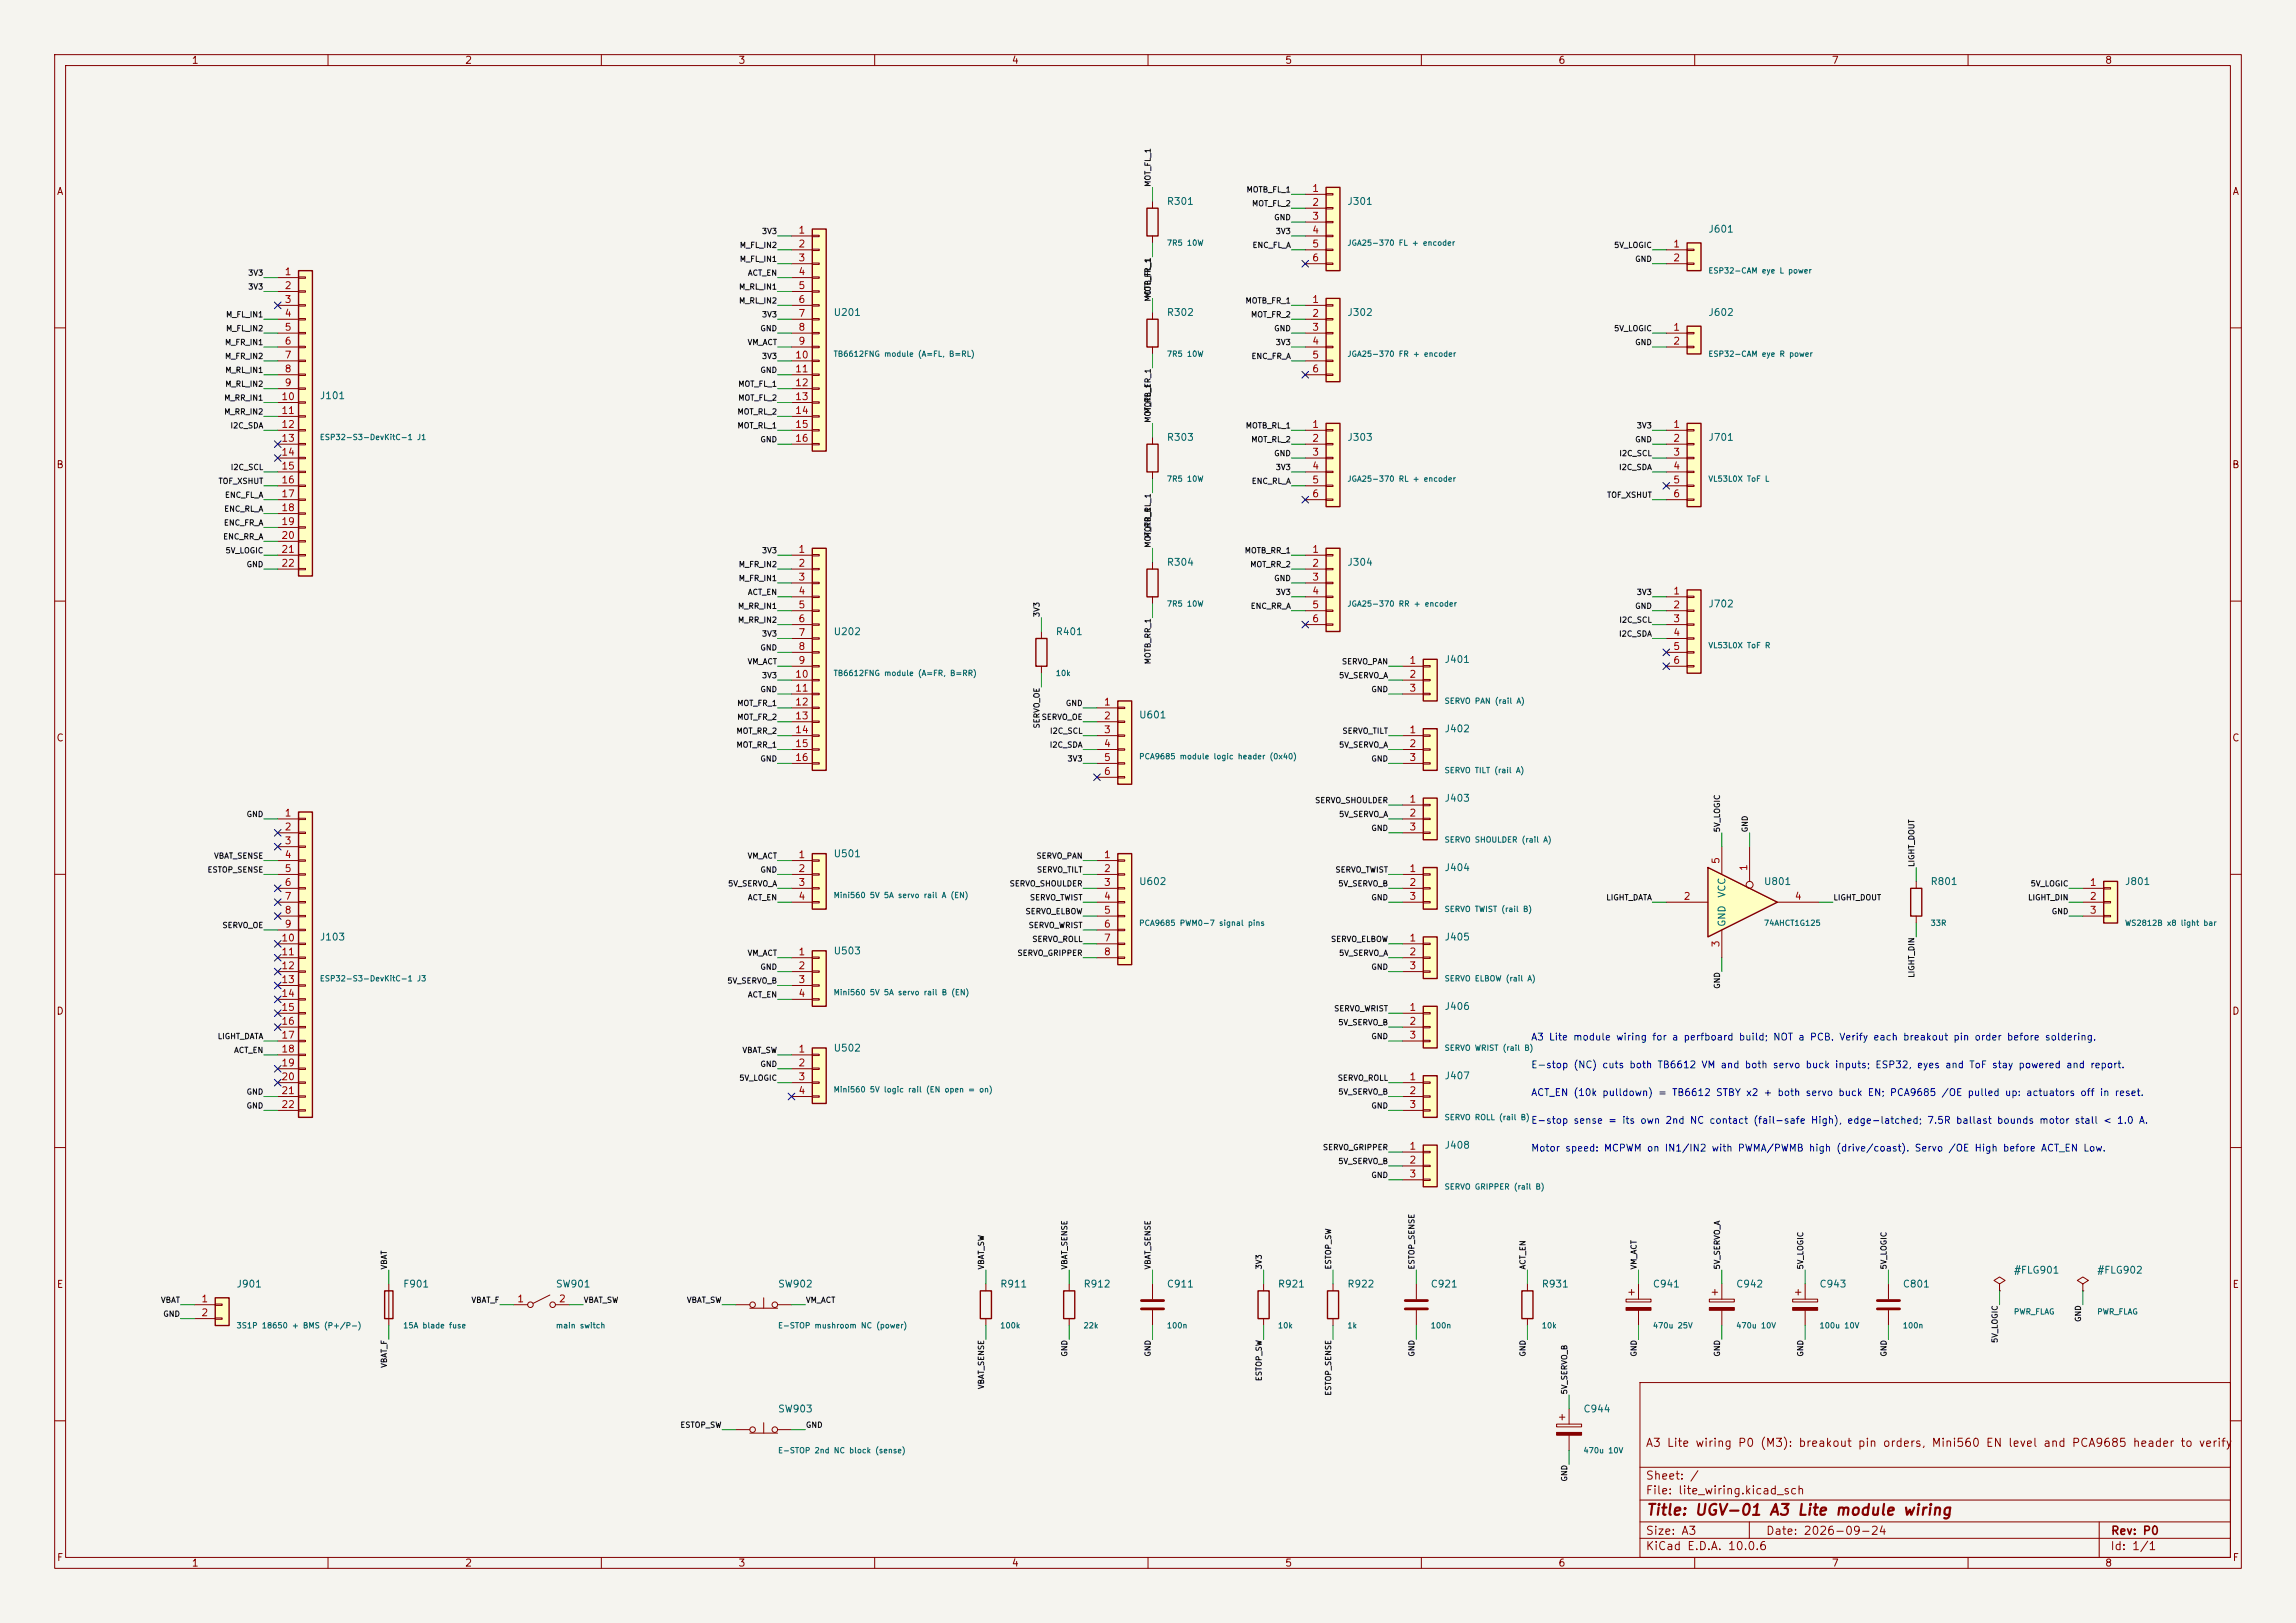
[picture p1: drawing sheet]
<svg xmlns="http://www.w3.org/2000/svg" width="420mm" height="297mm" viewBox="0 0 420 297" stroke-linecap="round" stroke-linejoin="round" font-family="sans-serif">
<defs><g id="words">
<text font-size="2" fill="#840000" x="301" y="277.8">Title: UGV-01 A3 Lite module wiring</text>
<g font-size="1.5" fill="#840000">
<text x="300.9" y="265.1">A3 Lite wiring P0 (M3): breakout pin orders, Mini560 EN level and PCA9685 header to verify</text>
<text x="300.9" y="273.8">File: lite_wiring.kicad_sch</text>
<text x="300.9" y="271.1">Sheet: /</text>
<text x="300.9" y="281.2">Size: A3</text>
<text x="322.9" y="281.2">Date: 2026-09-24</text>
<text x="386" y="281.2">Rev: P0</text>
<text x="300.9" y="284">KiCad E.D.A. 10.0.6</text>
<text x="385.9" y="284">Id: 1/1</text>
</g>
<g font-size="1.3" fill="#840000">
<text x="35" y="12">1</text>
<text x="85" y="12">2</text>
<text x="135" y="12">3</text>
<text x="185" y="12">4</text>
<text x="235" y="12">5</text>
<text x="285" y="12">6</text>
<text x="335" y="12">7</text>
<text x="385" y="12">8</text>
<text x="10.3" y="36">A</text>
<text x="408.3" y="36">A</text>
<text x="10.2" y="86">B</text>
<text x="408.2" y="86">B</text>
<text x="10.2" y="136">C</text>
<text x="408.2" y="136">C</text>
<text x="10.2" y="186">D</text>
<text x="408.2" y="186">D</text>
<text x="10.3" y="236">E</text>
<text x="408.3" y="236">E</text>
<text x="10.3" y="286">F</text>
<text x="35" y="287">1</text>
<text x="85" y="287">2</text>
<text x="135" y="287">3</text>
<text x="185" y="287">4</text>
<text x="235" y="287">5</text>
<text x="285" y="287">6</text>
<text x="335" y="287">7</text>
<text x="385" y="287">8</text>
<text x="408.3" y="286">F</text>
</g>
<g font-size="1.3" fill="#a90000">
<text x="239.9" y="35.4">1</text>
<text x="239.9" y="38">2</text>
<text x="239.9" y="40.5">3</text>
<text x="146" y="43">1</text>
<text x="146" y="45.6">2</text>
<text x="239.9" y="43">4</text>
<text x="239.9" y="45.6">5</text>
<text x="306" y="45.6">1</text>
<text x="52" y="50.7">1</text>
<text x="52" y="53.2">2</text>
<text x="146" y="48.1">3</text>
<text x="146" y="50.7">4</text>
<text x="146" y="53.2">5</text>
<text x="239.9" y="48.1">6</text>
<text x="306" y="48.1">2</text>
<text x="52" y="55.7">3</text>
<text x="52" y="58.3">4</text>
<text x="146" y="55.7">6</text>
<text x="146" y="58.3">7</text>
<text x="239.9" y="55.7">1</text>
<text x="239.9" y="58.3">2</text>
<text x="52" y="60.8">5</text>
<text x="52" y="63.4">6</text>
<text x="52" y="65.9">7</text>
<text x="145.3" y="65.9">10</text>
<text x="146" y="60.8">8</text>
<text x="146" y="63.4">9</text>
<text x="239.9" y="60.8">3</text>
<text x="239.9" y="63.4">4</text>
<text x="239.9" y="65.9">5</text>
<text x="306" y="60.8">1</text>
<text x="306" y="63.4">2</text>
<text x="52" y="68.4">8</text>
<text x="52" y="71">9</text>
<text x="145.3" y="68.4">11</text>
<text x="145.3" y="71">12</text>
<text x="239.9" y="68.4">6</text>
<text x="51.4" y="73.5">10</text>
<text x="51.4" y="76.1">11</text>
<text x="145.3" y="73.5">13</text>
<text x="145.3" y="76.1">14</text>
<text x="51.4" y="78.6">12</text>
<text x="51.4" y="81.1">13</text>
<text x="51.4" y="83.7">14</text>
<text x="145.3" y="78.6">15</text>
<text x="145.3" y="81.1">16</text>
<text x="239.9" y="78.6">1</text>
<text x="239.9" y="81.1">2</text>
<text x="239.9" y="83.7">3</text>
<text x="306" y="78.6">1</text>
<text x="306" y="81.1">2</text>
<text x="306" y="83.7">3</text>
<text x="51.4" y="86.2">15</text>
<text x="51.4" y="88.8">16</text>
<text x="239.9" y="86.2">4</text>
<text x="239.9" y="88.8">5</text>
<text x="306" y="86.2">4</text>
<text x="306" y="88.8">5</text>
<text x="51.4" y="91.3">17</text>
<text x="51.4" y="93.8">18</text>
<text x="239.9" y="91.3">6</text>
<text x="306" y="91.3">6</text>
<text x="51.4" y="96.4">19</text>
<text x="51.4" y="98.9">20</text>
<text x="51.4" y="101.5">21</text>
<text x="146" y="101.5">1</text>
<text x="239.9" y="101.5">1</text>
<text x="51.4" y="104">22</text>
<text x="146" y="104">2</text>
<text x="146" y="106.5">3</text>
<text x="239.9" y="104">2</text>
<text x="239.9" y="106.5">3</text>
<text x="146" y="109.1">4</text>
<text x="146" y="111.6">5</text>
<text x="239.9" y="109.1">4</text>
<text x="239.9" y="111.6">5</text>
<text x="306" y="109.1">1</text>
<text x="306" y="111.6">2</text>
<text x="146" y="114.2">6</text>
<text x="146" y="116.7">7</text>
<text x="146" y="119.2">8</text>
<text x="239.9" y="114.2">6</text>
<text x="306" y="114.2">3</text>
<text x="306" y="116.7">4</text>
<text x="306" y="119.2">5</text>
<text x="145.3" y="124.3">10</text>
<text x="146" y="121.8">9</text>
<text x="257.7" y="121.8">1</text>
<text x="257.7" y="124.3">2</text>
<text x="306" y="121.8">6</text>
<text x="145.3" y="126.9">11</text>
<text x="145.3" y="129.4">12</text>
<text x="145.3" y="131.9">13</text>
<text x="201.8" y="129.4">1</text>
<text x="201.8" y="131.9">2</text>
<text x="257.7" y="126.9">3</text>
<text x="145.3" y="134.5">14</text>
<text x="145.3" y="137">15</text>
<text x="201.8" y="134.5">3</text>
<text x="201.8" y="137">4</text>
<text x="257.7" y="134.5">1</text>
<text x="257.7" y="137">2</text>
<text x="145.3" y="139.6">16</text>
<text x="201.8" y="139.6">5</text>
<text x="201.8" y="142.1">6</text>
<text x="257.7" y="139.6">3</text>
<text x="52" y="149.7">1</text>
<text x="257.7" y="147.2">1</text>
<text x="257.7" y="149.7">2</text>
<text x="52" y="152.3">2</text>
<text x="52" y="154.8">3</text>
<text x="257.7" y="152.3">3</text>
<text x="52" y="157.3">4</text>
<text x="52" y="159.9">5</text>
<text x="146" y="157.3">1</text>
<text x="146" y="159.9">2</text>
<text x="201.8" y="157.3">1</text>
<text x="201.8" y="159.9">2</text>
<text x="257.7" y="159.9">1</text>
<text x="314.8" y="158.2" transform="rotate(-90 314.8 158.2)">5</text>
<text x="319.9" y="159.5" transform="rotate(-90 319.9 159.5)">1</text>
<text x="52" y="162.4">6</text>
<text x="52" y="165">7</text>
<text x="52" y="167.5">8</text>
<text x="146" y="162.4">3</text>
<text x="146" y="165">4</text>
<text x="201.8" y="162.4">3</text>
<text x="201.8" y="165">4</text>
<text x="201.8" y="167.5">5</text>
<text x="257.7" y="162.4">2</text>
<text x="257.7" y="165">3</text>
<text x="307.9" y="165">2</text>
<text x="328.2" y="165">4</text>
<text x="382.2" y="162.4">1</text>
<text x="382.2" y="165">2</text>
<text x="382.2" y="167.5">3</text>
<text x="51.4" y="172.6">10</text>
<text x="52" y="170">9</text>
<text x="201.8" y="170">6</text>
<text x="201.8" y="172.6">7</text>
<text x="257.7" y="172.6">1</text>
<text x="314.8" y="173.5" transform="rotate(-90 314.8 173.5)">3</text>
<text x="51.4" y="175.1">11</text>
<text x="51.4" y="177.7">12</text>
<text x="146" y="175.1">1</text>
<text x="146" y="177.7">2</text>
<text x="201.8" y="175.1">8</text>
<text x="257.7" y="175.1">2</text>
<text x="257.7" y="177.7">3</text>
<text x="51.4" y="180.2">13</text>
<text x="51.4" y="182.7">14</text>
<text x="51.4" y="185.3">15</text>
<text x="146" y="180.2">3</text>
<text x="146" y="182.7">4</text>
<text x="257.7" y="185.3">1</text>
<text x="51.4" y="187.8">16</text>
<text x="51.4" y="190.4">17</text>
<text x="257.7" y="187.8">2</text>
<text x="257.7" y="190.4">3</text>
<text x="51.4" y="192.9">18</text>
<text x="51.4" y="195.4">19</text>
<text x="51.4" y="198">20</text>
<text x="146" y="192.9">1</text>
<text x="146" y="195.4">2</text>
<text x="146" y="198">3</text>
<text x="257.7" y="198">1</text>
<text x="51.4" y="200.5">21</text>
<text x="51.4" y="203.1">22</text>
<text x="146" y="200.5">4</text>
<text x="257.7" y="200.5">2</text>
<text x="257.7" y="203.1">3</text>
<text x="257.7" y="210.7">1</text>
<text x="257.7" y="213.2">2</text>
<text x="257.7" y="215.8">3</text>
<text x="36.7" y="238.6">1</text>
<text x="94.5" y="238.6">1</text>
<text x="102.1" y="238.6">2</text>
<text x="36.7" y="241.2">2</text>
</g>
<g font-size="1.3" fill="#006464">
<text x="213.3" y="37.8">R301</text>
<text x="246.4" y="37.8">J301</text>
<text x="312.4" y="42.9">J601</text>
<text x="152.4" y="58.1">U201</text>
<text x="213.3" y="58.1">R302</text>
<text x="246.4" y="58.1">J302</text>
<text x="312.4" y="58.1">J602</text>
<text x="58.4" y="73.4">J101</text>
<text x="213.3" y="81">R303</text>
<text x="246.4" y="81">J303</text>
<text x="312.4" y="81">J701</text>
<text x="213.3" y="103.8">R304</text>
<text x="246.4" y="103.8">J304</text>
<text x="312.4" y="111.5">J702</text>
<text x="152.4" y="116.5">U202</text>
<text x="193" y="116.5">R401</text>
<text x="264.1" y="121.6">J401</text>
<text x="208.3" y="131.8">U601</text>
<text x="264.1" y="134.3">J402</text>
<text x="264.1" y="147">J403</text>
<text x="152.4" y="157.2">U501</text>
<text x="264.1" y="159.7">J404</text>
<text x="208.3" y="162.3">U602</text>
<text x="315.9" y="164.4" transform="rotate(-90 315.9 164.4)">VCC</text>
<text x="322.6" y="162.3">U801</text>
<text x="353" y="162.3">R801</text>
<text x="388.6" y="162.3">J801</text>
<text x="58.4" y="172.4">J103</text>
<text x="264.1" y="172.4">J405</text>
<text x="315.9" y="169.7" transform="rotate(-90 315.9 169.7)">GND</text>
<text x="152.4" y="175">U503</text>
<text x="264.1" y="185.1">J406</text>
<text x="152.4" y="192.7">U502</text>
<text x="264.1" y="197.8">J407</text>
<text x="264.1" y="210.5">J408</text>
<text x="368.3" y="233.4">#FLG901</text>
<text x="383.5" y="233.4">#FLG902</text>
<text x="43.2" y="235.9">J901</text>
<text x="73.6" y="235.9">F901</text>
<text x="101.6" y="235.9">SW901</text>
<text x="142.2" y="235.9">SW902</text>
<text x="182.9" y="235.9">R911</text>
<text x="198.1" y="235.9">R912</text>
<text x="213.3" y="235.9">C911</text>
<text x="233.7" y="235.9">R921</text>
<text x="246.4" y="235.9">R922</text>
<text x="261.6" y="235.9">C921</text>
<text x="281.9" y="235.9">R931</text>
<text x="302.2" y="235.9">C941</text>
<text x="317.5" y="235.9">C942</text>
<text x="332.7" y="235.9">C943</text>
<text x="348" y="235.9">C801</text>
<text x="142.2" y="258.8">SW903</text>
<text x="289.5" y="258.8">C944</text>
</g>
<g font-size="1.3" fill="#0000c2">
<text x="280" y="190.7">A3 Lite module wiring for a perfboard build; NOT a PCB. Verify each breakout pin order before soldering.</text>
<text x="280" y="195.8">E-stop (NC) cuts both TB6612 VM and both servo buck inputs; ESP32, eyes and ToF stay powered and report.</text>
<text x="280" y="200.9">ACT_EN (10k pulldown) = TB6612 STBY x2 + both servo buck EN; PCA9685 /OE pulled up: actuators off in reset.</text>
<text x="280" y="206">E-stop sense = its own 2nd NC contact (fail-safe High), edge-latched; 7.5R ballast bounds motor stall &lt; 1.0 A.</text>
<text x="280" y="211">Motor speed: MCPWM on IN1/IN2 with PWMA/PWMB high (drive/coast). Servo /OE High before ACT_EN Low.</text>
</g>
<g font-size="1" fill="#0f0f0f">
<text x="210.7" y="34.3" transform="rotate(-90 210.7 34.3)">MOT_FL_1</text>
<text x="227.9" y="35.5">MOTB_FL_1</text>
<text x="228.9" y="38">MOT_FL_2</text>
<text x="233" y="40.5">GND</text>
<text x="135.2" y="45.6">M_FL_IN2</text>
<text x="139.3" y="43.1">3V3</text>
<text x="229" y="45.6">ENC_FL_A</text>
<text x="233.3" y="43.1">3V3</text>
<text x="295.2" y="45.6">5V_LOGIC</text>
<text x="45.3" y="50.7">3V3</text>
<text x="45.3" y="53.2">3V3</text>
<text x="135.1" y="53.2">M_RL_IN1</text>
<text x="135.2" y="48.2">M_FL_IN1</text>
<text x="136.7" y="50.7">ACT_EN</text>
<text x="299" y="48.2">GND</text>
<text x="41.3" y="58.3">M_FL_IN1</text>
<text x="135.1" y="55.8">M_RL_IN2</text>
<text x="139.3" y="58.3">3V3</text>
<text x="210.7" y="55.3" transform="rotate(-90 210.7 55.3)">MOTB_FL_1</text>
<text x="210.7" y="54.6" transform="rotate(-90 210.7 54.6)">MOT_FR_1</text>
<text x="227.7" y="55.8">MOTB_FR_1</text>
<text x="228.7" y="58.3">MOT_FR_2</text>
<text x="41.1" y="65.9">M_FR_IN2</text>
<text x="41.1" y="63.4">M_FR_IN1</text>
<text x="41.3" y="60.9">M_FL_IN2</text>
<text x="136.7" y="63.4">VM_ACT</text>
<text x="139" y="60.9">GND</text>
<text x="139.3" y="65.9">3V3</text>
<text x="228.8" y="65.9">ENC_FR_A</text>
<text x="233" y="60.9">GND</text>
<text x="233.3" y="63.4">3V3</text>
<text x="295.2" y="60.9">5V_LOGIC</text>
<text x="299" y="63.4">GND</text>
<text x="41.1" y="71">M_RL_IN2</text>
<text x="41.1" y="68.5">M_RL_IN1</text>
<text x="134.9" y="71">MOT_FL_1</text>
<text x="139" y="68.5">GND</text>
<text x="40.9" y="76.1">M_RR_IN2</text>
<text x="40.9" y="73.6">M_RR_IN1</text>
<text x="134.8" y="76.1">MOT_RL_2</text>
<text x="134.9" y="73.6">MOT_FL_2</text>
<text x="210.7" y="77.5" transform="rotate(-90 210.7 77.5)">MOT_RL_1</text>
<text x="210.7" y="75.8" transform="rotate(-90 210.7 75.8)">MOTB_FR_1</text>
<text x="42.1" y="78.6">I2C_SDA</text>
<text x="134.8" y="78.6">MOT_RL_1</text>
<text x="139" y="81.2">GND</text>
<text x="227.8" y="78.6">MOTB_RL_1</text>
<text x="228.8" y="81.2">MOT_RL_2</text>
<text x="233" y="83.7">GND</text>
<text x="296.1" y="83.7">I2C_SCL</text>
<text x="299" y="81.2">GND</text>
<text x="299.3" y="78.6">3V3</text>
<text x="39.9" y="88.8">TOF_XSHUT</text>
<text x="42.1" y="86.3">I2C_SCL</text>
<text x="228.9" y="88.8">ENC_RL_A</text>
<text x="233.3" y="86.3">3V3</text>
<text x="296.1" y="86.3">I2C_SDA</text>
<text x="40.9" y="93.9">ENC_RL_A</text>
<text x="41.1" y="91.3">ENC_FL_A</text>
<text x="293.9" y="91.3">TOF_XSHUT</text>
<text x="40.7" y="99">ENC_RR_A</text>
<text x="40.9" y="96.4">ENC_FR_A</text>
<text x="41.2" y="101.5">5V_LOGIC</text>
<text x="139.3" y="101.5">3V3</text>
<text x="210.7" y="100.3" transform="rotate(-90 210.7 100.3)">MOT_RR_1</text>
<text x="210.7" y="98.6" transform="rotate(-90 210.7 98.6)">MOTB_RL_1</text>
<text x="227.6" y="101.5">MOTB_RR_1</text>
<text x="45" y="104">GND</text>
<text x="135" y="104">M_FR_IN2</text>
<text x="135" y="106.6">M_FR_IN1</text>
<text x="228.6" y="104">MOT_RR_2</text>
<text x="233" y="106.6">GND</text>
<text x="134.9" y="111.7">M_RR_IN1</text>
<text x="136.7" y="109.1">ACT_EN</text>
<text x="190.4" y="113" transform="rotate(-90 190.4 113)">3V3</text>
<text x="228.7" y="111.7">ENC_RR_A</text>
<text x="233.3" y="109.1">3V3</text>
<text x="299" y="111.7">GND</text>
<text x="299.3" y="109.1">3V3</text>
<text x="134.9" y="114.2">M_RR_IN2</text>
<text x="139" y="119.3">GND</text>
<text x="139.3" y="116.7">3V3</text>
<text x="296.1" y="116.7">I2C_SDA</text>
<text x="296.1" y="114.2">I2C_SCL</text>
<text x="136.7" y="121.8">VM_ACT</text>
<text x="139.3" y="124.4">3V3</text>
<text x="210.7" y="121.7" transform="rotate(-90 210.7 121.7)">MOTB_RR_1</text>
<text x="244.8" y="124.4">5V_SERVO_A</text>
<text x="245.4" y="121.8">SERVO_PAN</text>
<text x="134.8" y="129.4">MOT_FR_1</text>
<text x="134.8" y="132">MOT_FR_2</text>
<text x="139" y="126.9">GND</text>
<text x="190.4" y="132">SERVO_OE</text>
<text x="194.9" y="129.4">GND</text>
<text x="250.8" y="126.9">GND</text>
<text x="134.6" y="134.5">MOT_RR_2</text>
<text x="134.6" y="137.1">MOT_RR_1</text>
<text x="190.4" y="133.4" transform="rotate(-90 190.4 133.4)">SERVO_OE</text>
<text x="191.9" y="137.1">I2C_SDA</text>
<text x="192" y="134.5">I2C_SCL</text>
<text x="244.8" y="137.1">5V_SERVO_A</text>
<text x="245.5" y="134.5">SERVO_TILT</text>
<text x="139" y="139.6">GND</text>
<text x="195.2" y="139.6">3V3</text>
<text x="250.8" y="139.6">GND</text>
<text x="45" y="149.8">GND</text>
<text x="240.5" y="147.2">SERVO_SHOULDER</text>
<text x="244.8" y="149.8">5V_SERVO_A</text>
<text x="250.8" y="152.3">GND</text>
<text x="314.9" y="152.4" transform="rotate(-90 314.9 152.4)">5V_LOGIC</text>
<text x="319.9" y="152.4" transform="rotate(-90 319.9 152.4)">GND</text>
<text x="37.9" y="159.9">ESTOP_SENSE</text>
<text x="39.1" y="157.4">VBAT_SENSE</text>
<text x="136.7" y="157.4">VM_ACT</text>
<text x="139" y="159.9">GND</text>
<text x="189.5" y="157.4">SERVO_PAN</text>
<text x="189.6" y="159.9">SERVO_TILT</text>
<text x="244.2" y="159.9">SERVO_TWIST</text>
<text x="350.4" y="158.7" transform="rotate(-90 350.4 158.7)">LIGHT_DOUT</text>
<text x="133.1" y="162.5">5V_SERVO_A</text>
<text x="136.7" y="165">ACT_EN</text>
<text x="184.6" y="162.5">SERVO_SHOULDER</text>
<text x="187.5" y="167.5">SERVO_ELBOW</text>
<text x="188.3" y="165">SERVO_TWIST</text>
<text x="244.7" y="162.5">5V_SERVO_B</text>
<text x="250.8" y="165">GND</text>
<text x="293.7" y="165">LIGHT_DATA</text>
<text x="335.3" y="165">LIGHT_DOUT</text>
<text x="370.9" y="165">LIGHT_DIN</text>
<text x="371.4" y="162.5">5V_LOGIC</text>
<text x="375.2" y="167.5">GND</text>
<text x="40.6" y="170.1">SERVO_OE</text>
<text x="188.1" y="170.1">SERVO_WRIST</text>
<text x="188.7" y="172.6">SERVO_ROLL</text>
<text x="243.4" y="172.6">SERVO_ELBOW</text>
<text x="136.7" y="175.2">VM_ACT</text>
<text x="139" y="177.7">GND</text>
<text x="186" y="175.2">SERVO_GRIPPER</text>
<text x="244.8" y="175.2">5V_SERVO_A</text>
<text x="250.8" y="177.7">GND</text>
<text x="350.4" y="179" transform="rotate(-90 350.4 179)">LIGHT_DIN</text>
<text x="132.9" y="180.2">5V_SERVO_B</text>
<text x="136.7" y="182.8">ACT_EN</text>
<text x="243.9" y="185.3">SERVO_WRIST</text>
<text x="314.9" y="181" transform="rotate(-90 314.9 181)">GND</text>
<text x="39.7" y="190.4">LIGHT_DATA</text>
<text x="244.7" y="187.9">5V_SERVO_B</text>
<text x="250.8" y="190.4">GND</text>
<text x="42.7" y="192.9">ACT_EN</text>
<text x="135.7" y="192.9">VBAT_SW</text>
<text x="139" y="195.5">GND</text>
<text x="45" y="200.6">GND</text>
<text x="45" y="203.1">GND</text>
<text x="135.1" y="198">5V_LOGIC</text>
<text x="244.6" y="198">SERVO_ROLL</text>
<text x="244.7" y="200.6">5V_SERVO_B</text>
<text x="250.8" y="203.1">GND</text>
<text x="241.9" y="210.7">SERVO_GRIPPER</text>
<text x="244.7" y="213.3">5V_SERVO_B</text>
<text x="250.8" y="215.8">GND</text>
<text x="71" y="232.4" transform="rotate(-90 71 232.4)">VBAT</text>
<text x="180.2" y="232.4" transform="rotate(-90 180.2 232.4)">VBAT_SW</text>
<text x="195.5" y="232.4" transform="rotate(-90 195.5 232.4)">VBAT_SENSE</text>
<text x="210.7" y="232.4" transform="rotate(-90 210.7 232.4)">VBAT_SENSE</text>
<text x="231" y="232.4" transform="rotate(-90 231 232.4)">3V3</text>
<text x="243.7" y="232.4" transform="rotate(-90 243.7 232.4)">ESTOP_SW</text>
<text x="259" y="232.4" transform="rotate(-90 259 232.4)">ESTOP_SENSE</text>
<text x="279.3" y="232.4" transform="rotate(-90 279.3 232.4)">ACT_EN</text>
<text x="299.6" y="232.4" transform="rotate(-90 299.6 232.4)">VM_ACT</text>
<text x="314.9" y="232.4" transform="rotate(-90 314.9 232.4)">5V_SERVO_A</text>
<text x="330.1" y="232.4" transform="rotate(-90 330.1 232.4)">5V_LOGIC</text>
<text x="345.3" y="232.4" transform="rotate(-90 345.3 232.4)">5V_LOGIC</text>
<text x="29.3" y="238.7">VBAT</text>
<text x="86.1" y="238.7">VBAT_F</text>
<text x="106.7" y="238.7">VBAT_SW</text>
<text x="125.5" y="238.7">VBAT_SW</text>
<text x="147.3" y="238.7">VM_ACT</text>
<text x="29.8" y="241.2">GND</text>
<text x="365.7" y="245.9" transform="rotate(-90 365.7 245.9)">5V_LOGIC</text>
<text x="380.9" y="242" transform="rotate(-90 380.9 242)">GND</text>
<text x="71" y="250.4" transform="rotate(-90 71 250.4)">VBAT_F</text>
<text x="195.5" y="248.4" transform="rotate(-90 195.5 248.4)">GND</text>
<text x="210.7" y="248.4" transform="rotate(-90 210.7 248.4)">GND</text>
<text x="259" y="248.4" transform="rotate(-90 259 248.4)">GND</text>
<text x="279.3" y="248.4" transform="rotate(-90 279.3 248.4)">GND</text>
<text x="299.6" y="248.4" transform="rotate(-90 299.6 248.4)">GND</text>
<text x="314.9" y="248.4" transform="rotate(-90 314.9 248.4)">GND</text>
<text x="330.1" y="248.4" transform="rotate(-90 330.1 248.4)">GND</text>
<text x="345.3" y="248.4" transform="rotate(-90 345.3 248.4)">GND</text>
<text x="180.2" y="254.3" transform="rotate(-90 180.2 254.3)">VBAT_SENSE</text>
<text x="231" y="252.8" transform="rotate(-90 231 252.8)">ESTOP_SW</text>
<text x="243.7" y="255.5" transform="rotate(-90 243.7 255.5)">ESTOP_SENSE</text>
<text x="286.9" y="255.3" transform="rotate(-90 286.9 255.3)">5V_SERVO_B</text>
<text x="124.4" y="261.5">ESTOP_SW</text>
<text x="147.3" y="261.5">GND</text>
<text x="286.9" y="271.2" transform="rotate(-90 286.9 271.2)">GND</text>
</g>
<g font-size="1" fill="#006464">
<text x="213.3" y="45.2">7R5 10W</text>
<text x="246.4" y="45.2">JGA25-370 FL + encoder</text>
<text x="312.4" y="50.3">ESP32-CAM eye L power</text>
<text x="152.4" y="65.5">TB6612FNG module (A=FL, B=RL)</text>
<text x="213.3" y="65.5">7R5 10W</text>
<text x="246.4" y="65.5">JGA25-370 FR + encoder</text>
<text x="312.4" y="65.5">ESP32-CAM eye R power</text>
<text x="58.4" y="80.8">ESP32-S3-DevKitC-1 J1</text>
<text x="213.3" y="88.4">7R5 10W</text>
<text x="246.4" y="88.4">JGA25-370 RL + encoder</text>
<text x="312.4" y="88.4">VL53L0X ToF L</text>
<text x="213.3" y="111.2">7R5 10W</text>
<text x="246.4" y="111.2">JGA25-370 RR + encoder</text>
<text x="312.4" y="118.9">VL53L0X ToF R</text>
<text x="152.4" y="123.9">TB6612FNG module (A=FR, B=RR)</text>
<text x="193" y="123.9">10k</text>
<text x="264.1" y="129">SERVO PAN (rail A)</text>
<text x="208.3" y="139.2">PCA9685 module logic header (0x40)</text>
<text x="264.1" y="141.7">SERVO TILT (rail A)</text>
<text x="264.1" y="154.4">SERVO SHOULDER (rail A)</text>
<text x="152.4" y="164.6">Mini560 5V 5A servo rail A (EN)</text>
<text x="264.1" y="167.1">SERVO TWIST (rail B)</text>
<text x="208.3" y="169.7">PCA9685 PWM0-7 signal pins</text>
<text x="322.6" y="169.7">74AHCT1G125</text>
<text x="353" y="169.7">33R</text>
<text x="388.6" y="169.7">WS2812B x8 light bar</text>
<text x="58.4" y="179.8">ESP32-S3-DevKitC-1 J3</text>
<text x="264.1" y="179.8">SERVO ELBOW (rail A)</text>
<text x="152.4" y="182.4">Mini560 5V 5A servo rail B (EN)</text>
<text x="264.1" y="192.5">SERVO WRIST (rail B)</text>
<text x="152.4" y="200.1">Mini560 5V logic rail (EN open = on)</text>
<text x="264.1" y="205.2">SERVO ROLL (rail B)</text>
<text x="264.1" y="217.9">SERVO GRIPPER (rail B)</text>
<text x="43.2" y="243.3">3S1P 18650 + BMS (P+/P-)</text>
<text x="73.6" y="243.3">15A blade fuse</text>
<text x="101.6" y="243.3">main switch</text>
<text x="142.2" y="243.3">E-STOP mushroom NC (power)</text>
<text x="182.9" y="243.3">100k</text>
<text x="198.1" y="243.3">22k</text>
<text x="213.3" y="243.3">100n</text>
<text x="233.7" y="243.3">10k</text>
<text x="246.4" y="243.3">1k</text>
<text x="261.6" y="243.3">100n</text>
<text x="281.9" y="243.3">10k</text>
<text x="302.2" y="243.3">470u 25V</text>
<text x="317.5" y="243.3">470u 10V</text>
<text x="332.7" y="243.3">100u 10V</text>
<text x="348" y="243.3">100n</text>
<text x="368.3" y="240.8">PWR_FLAG</text>
<text x="383.5" y="240.8">PWR_FLAG</text>
<text x="142.2" y="266.2">E-STOP 2nd NC block (sense)</text>
<text x="289.5" y="266.2">470u 10V</text>
</g>
</g></defs>
<path d="M0 0h420v297h-420z" fill="#f5f4ef" stroke="#f5f4ef" stroke-width=".18"/>
<g fill="none" stroke="#840000" stroke-width=".18">
<path d="M10 10h400v277h-400zM12 12h396v273h-396zM60 10v2M110 10v2M160 10v2M210 10v2M260 10v2M310 10v2M360 10v2M10 60h2M408 60h2M210.8 80v1.3"/>
<path d="M210.8 86.4v1.2M10 110h2M408 110h2M10 160h2M408 160h2M10 210h2M408 210h2M231.1 234.9v1.3M381 234.9l1-.6-1-.6-1 .6 1 .6v1.3M381 236.2h.1M231.1 241.3v1.3M300 253h108v32h-108z"/>
<path d="M10 260h2M300 278.5h108M300 274.5h108M300 268.5h108M320 278.5v3M384 278.5v6.5M408 260h2M60 285v2M110 285v2M160 285v2M210 285v2M260 285v2"/>
<path d="M300 281.5h108M310 285v2M360 285v2"/>
</g>
<path d="M209.8 81.3h2v5.1h-2zM230.1 236.2h2.1v5.1h-2.1z" fill="none" stroke="#840000" stroke-width=".25"/>
<path d="M242.6 77.5h2.5v15.2h-2.5z" fill="#ffffc2"/>
<path d="M209.8 58.4h2v5.1h-2zM242.6 77.5h2.5v15.2h-2.5z" fill="none" stroke="#840000" stroke-width=".25"/>
<g fill="none" stroke="#840000" stroke-width=".18">
<path d="M210.8 57.2v1.2M210.8 63.5v1.3M238.8 78.7h3.8M242.6 78.6h1.2v.3h-1.2zM238.8 81.3h3.8M238.8 83.8h3.8M238.8 86.4h3.8M238.8 88.9h3.8M238.8 91.4h3.8M242.6 81.2h1.2v.2h-1.2zM242.6 83.7h1.2v.2h-1.2zM242.6 86.2h1.2v.3h-1.2z"/>
<path d="M242.6 88.8h1.2v.2h-1.2zM242.6 91.3h1.2v.3h-1.2z"/>
</g>
<path d="M384.8 161.3h2.5v7.6h-2.5z" fill="#ffffc2"/>
<path d="M384.8 161.3h2.5v7.6h-2.5z" fill="none" stroke="#840000" stroke-width=".25"/>
<path d="M381 162.6h3.8M381 165.1h3.8M381 167.6h3.8M384.8 162.4h1.3v.3h-1.3zM384.8 165h1.3v.2h-1.3zM384.8 167.5h1.3v.3h-1.3z" fill="none" stroke="#840000" stroke-width=".18"/>
<path d="M308.6 59.7h2.5v5.1h-2.5z" fill="#ffffc2"/>
<path d="M308.6 59.7h2.5v5.1h-2.5z" fill="none" stroke="#840000" stroke-width=".25"/>
<path d="M304.8 61h3.8M304.8 63.5h3.8M308.6 60.8h1.3v.3h-1.3zM308.6 63.4h1.3v.2h-1.3z" fill="none" stroke="#840000" stroke-width=".18"/>
<path d="M308.6 44.5h2.5v5h-2.5z" fill="#ffffc2"/>
<path d="M308.6 44.5h2.5v5h-2.5z" fill="none" stroke="#840000" stroke-width=".25"/>
<path d="M304.8 45.7h3.8M304.8 48.3h3.8M308.6 45.6h1.3v.2h-1.3zM308.6 48.1h1.3v.3h-1.3z" fill="none" stroke="#840000" stroke-width=".18"/>
<path d="M308.6 77.5h2.5v15.2h-2.5z" fill="#ffffc2"/>
<path d="M308.6 77.5h2.5v15.2h-2.5zM349.5 162.6h2v5h-2z" fill="none" stroke="#840000" stroke-width=".25"/>
<g fill="none" stroke="#840000" stroke-width=".18">
<path d="M304.8 78.7h3.8M308.6 78.6h1.3v.3h-1.3zM304.8 81.3h3.8M304.8 83.8h3.8M304.8 86.4h3.8M304.8 88.9h3.8M304.8 91.4h3.8M308.6 81.2h1.3v.2h-1.3zM308.6 83.7h1.3v.2h-1.3zM308.6 86.2h1.3v.3h-1.3zM308.6 88.8h1.3v.2h-1.3zM308.6 91.3h1.3v.3h-1.3z"/>
<path d="M350.5 161.3v1.3M350.5 167.6v1.3"/>
</g>
<path d="M242.6 34.3h2.5v15.2h-2.5z" fill="#ffffc2"/>
<path d="M242.6 34.3h2.5v15.2h-2.5z" fill="none" stroke="#840000" stroke-width=".25"/>
<path d="M238.8 35.6h3.8M238.8 38.1h3.8M242.6 35.4h1.2v.3h-1.2zM242.6 38h1.2v.2h-1.2zM238.8 40.6h3.8M238.8 43.2h3.8M238.8 45.7h3.8M238.8 48.3h3.8M242.6 40.5h1.2v.3h-1.2zM242.6 43.1h1.2v.2h-1.2zM242.6 45.6h1.2v.2h-1.2zM242.6 48.1h1.2v.3h-1.2z" fill="none" stroke="#840000" stroke-width=".18"/>
<path d="M308.6 108h2.5v15.2h-2.5z" fill="#ffffc2"/>
<path d="M209.8 38.1h2v5.1h-2zM209.8 104.1h2v5.1h-2zM308.6 108h2.5v15.2h-2.5z" fill="none" stroke="#840000" stroke-width=".25"/>
<g fill="none" stroke="#840000" stroke-width=".18">
<path d="M210.8 36.8v1.3M210.8 43.2v1.3M210.8 102.9v1.2M210.8 109.2v1.3M304.8 109.2h3.8M304.8 111.8h3.8M304.8 114.3h3.8M304.8 116.8h3.8M304.8 119.4h3.8M308.6 109.1h1.3v.2h-1.3zM308.6 111.6h1.3v.3h-1.3zM308.6 114.2h1.3v.2h-1.3z"/>
<path d="M308.6 116.7h1.3v.3h-1.3zM308.6 119.3h1.3v.2h-1.3zM304.8 121.9h3.8M308.6 121.8h1.3v.2h-1.3z"/>
</g>
<path d="M242.6 100.3h2.5v15.3h-2.5z" fill="#ffffc2"/>
<path d="M189.5 116.8h2v5.1h-2zM242.6 100.3h2.5v15.3h-2.5z" fill="none" stroke="#840000" stroke-width=".25"/>
<g fill="none" stroke="#840000" stroke-width=".18">
<path d="M190.5 115.6v1.2M238.8 101.6h3.8M238.8 104.1h3.8M238.8 106.7h3.8M238.8 109.2h3.8M238.8 111.8h3.8M238.8 114.3h3.8M242.6 101.5h1.2v.2h-1.2zM242.6 104h1.2v.3h-1.2zM242.6 106.6h1.2v.2h-1.2zM242.6 109.1h1.2v.2h-1.2zM242.6 111.6h1.2v.3h-1.2z"/>
<path d="M242.6 114.2h1.2v.2h-1.2zM190.5 121.9v1.3"/>
</g>
<path d="M148.6 41.9h2.5v40.7h-2.5z" fill="#ffffc2"/>
<path d="M148.6 41.9h2.5v40.7h-2.5z" fill="none" stroke="#840000" stroke-width=".25"/>
<g fill="none" stroke="#840000" stroke-width=".18">
<path d="M144.8 43.2h3.8M144.8 45.7h3.8M144.8 48.3h3.8M144.8 50.8h3.8M144.8 53.3h3.8M144.8 55.9h3.8M144.8 58.4h3.8M148.6 43.1h1.3v.2h-1.3zM148.6 45.6h1.3v.2h-1.3zM148.6 48.1h1.3v.3h-1.3zM148.6 50.7h1.3v.2h-1.3zM148.6 53.2h1.3v.3h-1.3z"/>
<path d="M148.6 55.8h1.3v.2h-1.3zM148.6 58.3h1.3v.2h-1.3zM144.8 61h3.8M144.8 63.5h3.8M144.8 66h3.8M144.8 68.6h3.8M144.8 71.1h3.8M144.8 73.7h3.8M144.8 76.2h3.8M144.8 78.7h3.8M148.6 60.8h1.3v.3h-1.3zM148.6 63.4h1.3v.2h-1.3z"/>
<path d="M148.6 65.9h1.3v.3h-1.3zM148.6 68.5h1.3v.2h-1.3zM148.6 71h1.3v.2h-1.3zM148.6 73.5h1.3v.3h-1.3zM148.6 76.1h1.3v.2h-1.3zM148.6 78.6h1.3v.3h-1.3zM144.8 81.3h3.8M148.6 81.2h1.3v.2h-1.3z"/>
</g>
<path d="M260.3 120.7h2.6v7.6h-2.6z" fill="#ffffc2"/>
<path d="M260.3 120.7h2.6v7.6h-2.6z" fill="none" stroke="#840000" stroke-width=".25"/>
<path d="M256.5 121.9h3.8M256.5 124.5h3.8M256.5 127h3.8M260.3 121.8h1.3v.2h-1.3zM260.3 124.3h1.3v.3h-1.3zM260.3 126.9h1.3v.2h-1.3z" fill="none" stroke="#840000" stroke-width=".18"/>
<path d="M204.5 128.3h2.5v15.2h-2.5z" fill="#ffffc2"/>
<path d="M204.5 128.3h2.5v15.2h-2.5z" fill="none" stroke="#840000" stroke-width=".25"/>
<path d="M200.7 129.5h3.8M200.7 132.1h3.8M200.7 134.6h3.8M200.7 137.2h3.8M200.7 139.7h3.8M204.5 129.4h1.2v.3h-1.2zM204.5 132h1.2v.2h-1.2zM204.5 134.5h1.2v.2h-1.2zM204.5 137h1.2v.3h-1.2zM204.5 139.6h1.2v.2h-1.2zM200.7 142.2h3.8M204.5 142.1h1.2v.3h-1.2z" fill="none" stroke="#840000" stroke-width=".18"/>
<path d="M312.4 158.8l12.7 6.3-12.7 6.4z" fill="#ffffc2"/>
<path d="M312.4 158.8l12.7 6.3-12.7 6.4z" fill="none" stroke="#840000" stroke-width=".25"/>
<g fill="none" stroke="#840000" stroke-width=".18">
<path d="M315 154.9v5.1M320 154.9v6.4M304.8 165.1h7.6M315 170.2v5.1M325.1 165.1h7.6M94 238.8h2.5M100.6 237l-3.1 1.5M101.6 238.8h2.5"/>
<circle cx="320" cy="161.9" r=".63"/>
<circle cx="97" cy="238.8" r=".51"/>
<circle cx="101.1" cy="238.8" r=".51"/>
</g>
<path d="M204.5 156.2h2.5v20.3h-2.5z" fill="#ffffc2"/>
<path d="M204.5 156.2h2.5v20.3h-2.5zM70.4 236.2h1.5v5.1h-1.5z" fill="none" stroke="#840000" stroke-width=".25"/>
<g fill="none" stroke="#840000" stroke-width=".18">
<path d="M200.7 157.5h3.8M204.5 157.4h1.2v.2h-1.2zM204.5 159.9h1.2v.2h-1.2zM200.7 160h3.8M200.7 162.6h3.8M200.7 165.1h3.8M200.7 167.6h3.8M200.7 170.2h3.8M200.7 172.7h3.8M200.7 175.3h3.8M204.5 162.4h1.2v.3h-1.2zM204.5 165h1.2v.2h-1.2z"/>
<path d="M204.5 167.5h1.2v.3h-1.2zM204.5 170.1h1.2v.2h-1.2zM204.5 172.6h1.2v.2h-1.2zM204.5 175.1h1.2v.3h-1.2zM71.1 234.9v7.7"/>
</g>
<path d="M39.4 237.5h2.5v5.1h-2.5z" fill="#ffffc2"/>
<path d="M39.4 237.5h2.5v5.1h-2.5z" fill="none" stroke="#840000" stroke-width=".25"/>
<path d="M35.6 238.8h3.8M39.4 238.6h1.2v.3h-1.2zM297.4 237.7h4.6v.6h-4.6zM297.9 236.5h1.1M298.4 236v1M299.7 234.9v2.8M299.7 239.8v2.8M35.6 241.3h3.8M39.4 241.2h1.2v.2h-1.2z" fill="none" stroke="#840000" stroke-width=".18"/>
<path d="M297.4 239.3h4.6v.5h-4.6z" fill="#840000" stroke="#840000" stroke-width=".18"/>
<path d="M148.6 156.2h2.5v10.2h-2.5z" fill="#ffffc2"/>
<path d="M148.6 156.2h2.5v10.2h-2.5z" fill="none" stroke="#840000" stroke-width=".25"/>
<g fill="none" stroke="#840000" stroke-width=".18">
<path d="M144.8 157.5h3.8M148.6 157.4h1.3v.2h-1.3zM148.6 159.9h1.3v.2h-1.3zM144.8 160h3.8M144.8 162.6h3.8M144.8 165.1h3.8M148.6 162.4h1.3v.3h-1.3zM148.6 165h1.3v.2h-1.3zM312.7 237.7h4.5v.6h-4.5zM313.2 236.5h1M313.7 236v1M315 234.9v2.8"/>
<path d="M315 239.8v2.8M327.9 237.7h4.6v.6h-4.6zM328.4 236.5h1M328.9 236v1M330.2 234.9v2.8M330.2 239.8v2.8M365.8 234.9l1-.6-1-.6-1.1 .6 1.1 .6v1.3M365.8 236.2h.1M285.2 259.3h1.1M285.7 258.8v1M287 257.8v2.8M284.7 260.6h4.6v.5h-4.6z"/>
<path d="M287 262.6v2.8"/>
</g>
<g fill="#840000" stroke="#840000" stroke-width=".18">
<path d="M284.7 262.1h4.6v.5h-4.6z"/>
<path d="M312.7 239.3h4.5v.5h-4.5z"/>
<path d="M327.9 239.3h4.6v.5h-4.6z"/>
</g>
<path d="M242.6 54.6h2.5v15.3h-2.5z" fill="#ffffc2"/>
<path d="M242.6 54.6h2.5v15.3h-2.5z" fill="none" stroke="#840000" stroke-width=".25"/>
<path d="M238.8 55.9h3.8M238.8 58.4h3.8M242.6 55.8h1.2v.2h-1.2zM242.6 58.3h1.2v.2h-1.2zM238.8 61h3.8M238.8 63.5h3.8M238.8 66h3.8M238.8 68.6h3.8M242.6 60.8h1.2v.3h-1.2zM242.6 63.4h1.2v.2h-1.2zM242.6 65.9h1.2v.3h-1.2zM242.6 68.5h1.2v.2h-1.2z" fill="none" stroke="#840000" stroke-width=".18"/>
<path d="M148.6 100.3h2.5v40.7h-2.5z" fill="#ffffc2"/>
<path d="M148.6 100.3h2.5v40.7h-2.5z" fill="none" stroke="#840000" stroke-width=".25"/>
<g fill="none" stroke="#840000" stroke-width=".18">
<path d="M144.8 101.6h3.8M144.8 104.1h3.8M144.8 106.7h3.8M144.8 109.2h3.8M144.8 111.8h3.8M144.8 114.3h3.8M144.8 116.8h3.8M144.8 119.4h3.8M148.6 101.5h1.3v.2h-1.3zM148.6 104h1.3v.3h-1.3zM148.6 106.6h1.3v.2h-1.3zM148.6 109.1h1.3v.2h-1.3z"/>
<path d="M148.6 111.6h1.3v.3h-1.3zM148.6 114.2h1.3v.2h-1.3zM148.6 116.7h1.3v.3h-1.3zM148.6 119.3h1.3v.2h-1.3zM144.8 121.9h3.8M144.8 124.5h3.8M144.8 127h3.8M144.8 129.5h3.8M144.8 132.1h3.8M144.8 134.6h3.8M144.8 137.2h3.8M144.8 139.7h3.8"/>
<path d="M148.6 121.8h1.3v.2h-1.3zM148.6 124.3h1.3v.3h-1.3zM148.6 126.9h1.3v.2h-1.3zM148.6 129.4h1.3v.3h-1.3zM148.6 132h1.3v.2h-1.3zM148.6 134.5h1.3v.2h-1.3zM148.6 137h1.3v.3h-1.3zM148.6 139.6h1.3v.2h-1.3zM345.4 234.9v2.8M345.4 239.8v2.8"/>
</g>
<path d="M343.4 238h4.1M343.4 239.5h4.1" fill="none" stroke="#840000" stroke-width=".51"/>
<path d="M260.3 133.4h2.6v7.6h-2.6z" fill="#ffffc2"/>
<path d="M260.3 133.4h2.6v7.6h-2.6z" fill="none" stroke="#840000" stroke-width=".25"/>
<path d="M256.5 134.6h3.8M256.5 137.2h3.8M256.5 139.7h3.8M260.3 134.5h1.3v.2h-1.3zM260.3 137h1.3v.3h-1.3zM260.3 139.6h1.3v.2h-1.3z" fill="none" stroke="#840000" stroke-width=".18"/>
<path d="M260.3 146.1h2.6v7.6h-2.6z" fill="#ffffc2"/>
<path d="M260.3 146.1h2.6v7.6h-2.6zM278.4 236.2h2v5.1h-2z" fill="none" stroke="#840000" stroke-width=".25"/>
<path d="M256.5 147.3h3.8M256.5 149.9h3.8M256.5 152.4h3.8M260.3 147.2h1.3v.2h-1.3zM260.3 149.7h1.3v.3h-1.3zM260.3 152.3h1.3v.2h-1.3zM279.4 234.9v1.3M279.4 241.3v1.3" fill="none" stroke="#840000" stroke-width=".18"/>
<path d="M54.6 148.6h2.5v55.9h-2.5z" fill="#ffffc2"/>
<path d="M54.6 148.6h2.5v55.9h-2.5z" fill="none" stroke="#840000" stroke-width=".25"/>
<g fill="none" stroke="#840000" stroke-width=".18">
<path d="M50.8 149.9h3.8M50.8 152.4h3.8M50.8 154.9h3.8M50.8 157.5h3.8M54.6 149.7h1.3v.3h-1.3zM54.6 152.3h1.3v.2h-1.3zM54.6 154.8h1.3v.3h-1.3zM54.6 157.4h1.3v.2h-1.3zM54.6 159.9h1.3v.2h-1.3zM50.8 160h3.8M50.8 162.6h3.8M50.8 165.1h3.8"/>
<path d="M50.8 167.6h3.8M50.8 170.2h3.8M50.8 172.7h3.8M50.8 175.3h3.8M50.8 177.8h3.8M54.6 162.4h1.3v.3h-1.3zM54.6 165h1.3v.2h-1.3zM54.6 167.5h1.3v.3h-1.3zM54.6 170.1h1.3v.2h-1.3zM54.6 172.6h1.3v.2h-1.3zM54.6 175.1h1.3v.3h-1.3zM54.6 177.7h1.3v.2h-1.3z"/>
<path d="M50.8 180.3h3.8M50.8 182.9h3.8M50.8 185.4h3.8M50.8 188h3.8M50.8 190.5h3.8M50.8 193h3.8M50.8 195.6h3.8M50.8 198.1h3.8M54.6 180.2h1.3v.3h-1.3zM54.6 182.8h1.3v.2h-1.3zM54.6 185.3h1.3v.2h-1.3zM54.6 187.8h1.3v.3h-1.3z"/>
<path d="M54.6 190.4h1.3v.2h-1.3zM54.6 192.9h1.3v.3h-1.3zM54.6 195.5h1.3v.2h-1.3zM54.6 198h1.3v.2h-1.3zM50.8 200.7h3.8M50.8 203.2h3.8M54.6 200.5h1.3v.3h-1.3zM54.6 203.1h1.3v.2h-1.3z"/>
</g>
<path d="M260.3 171.5h2.6v7.6h-2.6z" fill="#ffffc2"/>
<path d="M260.3 171.5h2.6v7.6h-2.6z" fill="none" stroke="#840000" stroke-width=".25"/>
<path d="M256.5 172.7h3.8M256.5 175.3h3.8M256.5 177.8h3.8M260.3 172.6h1.3v.2h-1.3zM260.3 175.1h1.3v.3h-1.3zM260.3 177.7h1.3v.2h-1.3z" fill="none" stroke="#840000" stroke-width=".18"/>
<path d="M260.3 158.8h2.6v7.6h-2.6z" fill="#ffffc2"/>
<path d="M260.3 158.8h2.6v7.6h-2.6z" fill="none" stroke="#840000" stroke-width=".25"/>
<path d="M260.3 159.9h1.3v.2h-1.3zM256.5 160h3.8M256.5 162.6h3.8M256.5 165.1h3.8M260.3 162.4h1.3v.3h-1.3zM260.3 165h1.3v.2h-1.3z" fill="none" stroke="#840000" stroke-width=".18"/>
<path d="M260.3 184.2h2.6v7.6h-2.6z" fill="#ffffc2"/>
<path d="M260.3 184.2h2.6v7.6h-2.6z" fill="none" stroke="#840000" stroke-width=".25"/>
<path d="M256.5 185.4h3.8M256.5 188h3.8M256.5 190.5h3.8M260.3 185.3h1.3v.2h-1.3zM260.3 187.8h1.3v.3h-1.3zM260.3 190.4h1.3v.2h-1.3z" fill="none" stroke="#840000" stroke-width=".18"/>
<path d="M260.3 196.9h2.6v7.6h-2.6z" fill="#ffffc2"/>
<path d="M260.3 196.9h2.6v7.6h-2.6z" fill="none" stroke="#840000" stroke-width=".25"/>
<path d="M256.5 198.1h3.8M260.3 198h1.3v.2h-1.3zM256.5 200.7h3.8M256.5 203.2h3.8M260.3 200.5h1.3v.3h-1.3zM260.3 203.1h1.3v.2h-1.3z" fill="none" stroke="#840000" stroke-width=".18"/>
<path d="M54.6 49.5h2.5v55.9h-2.5z" fill="#ffffc2"/>
<path d="M54.6 49.5h2.5v55.9h-2.5z" fill="none" stroke="#840000" stroke-width=".25"/>
<g fill="none" stroke="#840000" stroke-width=".18">
<path d="M50.8 50.8h3.8M50.8 53.3h3.8M50.8 55.9h3.8M50.8 58.4h3.8M54.6 50.7h1.3v.2h-1.3zM54.6 53.2h1.3v.3h-1.3zM54.6 55.8h1.3v.2h-1.3zM54.6 58.3h1.3v.2h-1.3zM50.8 61h3.8M50.8 63.5h3.8M50.8 66h3.8M50.8 68.6h3.8"/>
<path d="M50.8 71.1h3.8M50.8 73.7h3.8M50.8 76.2h3.8M50.8 78.7h3.8M54.6 60.8h1.3v.3h-1.3zM54.6 63.4h1.3v.2h-1.3zM54.6 65.9h1.3v.3h-1.3zM54.6 68.5h1.3v.2h-1.3zM54.6 71h1.3v.2h-1.3zM54.6 73.5h1.3v.3h-1.3zM54.6 76.1h1.3v.2h-1.3zM54.6 78.6h1.3v.3h-1.3z"/>
<path d="M50.8 81.3h3.8M50.8 83.8h3.8M50.8 86.4h3.8M50.8 88.9h3.8M50.8 91.4h3.8M50.8 94h3.8M50.8 96.5h3.8M50.8 99.1h3.8M54.6 81.2h1.3v.2h-1.3zM54.6 83.7h1.3v.2h-1.3zM54.6 86.2h1.3v.3h-1.3zM54.6 88.8h1.3v.2h-1.3z"/>
<path d="M54.6 91.3h1.3v.3h-1.3zM54.6 93.9h1.3v.2h-1.3zM54.6 96.4h1.3v.2h-1.3zM54.6 98.9h1.3v.3h-1.3zM50.8 101.6h3.8M50.8 104.1h3.8M54.6 101.5h1.3v.2h-1.3zM54.6 104h1.3v.3h-1.3z"/>
</g>
<path d="M260.3 209.6h2.6v7.6h-2.6z" fill="#ffffc2"/>
<path d="M260.3 209.6h2.6v7.6h-2.6zM242.8 236.2h2.1v5.1h-2.1z" fill="none" stroke="#840000" stroke-width=".25"/>
<path d="M256.5 210.8h3.8M256.5 213.4h3.8M256.5 215.9h3.8M260.3 210.7h1.3v.2h-1.3zM260.3 213.2h1.3v.3h-1.3zM260.3 215.8h1.3v.2h-1.3zM243.8 234.9v1.3M259.1 234.9v2.8M259.1 239.8v2.8M243.8 241.3v1.3" fill="none" stroke="#840000" stroke-width=".18"/>
<path d="M257 238h4.1M257 239.5h4.1" fill="none" stroke="#840000" stroke-width=".51"/>
<path d="M148.6 191.8h2.5v10.1h-2.5z" fill="#ffffc2"/>
<path d="M148.6 191.8h2.5v10.1h-2.5z" fill="none" stroke="#840000" stroke-width=".25"/>
<path d="M144.8 193h3.8M144.8 195.6h3.8M144.8 198.1h3.8M148.6 192.9h1.3v.3h-1.3zM148.6 195.5h1.3v.2h-1.3zM148.6 198h1.3v.2h-1.3zM144.8 200.7h3.8M148.6 200.5h1.3v.3h-1.3z" fill="none" stroke="#840000" stroke-width=".18"/>
<path d="M148.6 174h2.5v10.2h-2.5z" fill="#ffffc2"/>
<path d="M148.6 174h2.5v10.2h-2.5zM179.3 236.2h2.1v5.1h-2.1zM194.6 236.2h2v5.1h-2z" fill="none" stroke="#840000" stroke-width=".25"/>
<g fill="none" stroke="#840000" stroke-width=".18">
<path d="M144.8 175.3h3.8M144.8 177.8h3.8M148.6 175.1h1.3v.3h-1.3zM148.6 177.7h1.3v.2h-1.3zM144.8 180.3h3.8M144.8 182.9h3.8M148.6 180.2h1.3v.3h-1.3zM148.6 182.8h1.3v.2h-1.3zM134.6 238.8h2.6M137.2 239.4h5M139.7 237.5v1.9M142.2 238.8h2.6"/>
<path d="M180.3 234.9v1.3M195.6 234.9v1.3M210.8 234.9v2.8M210.8 239.8v2.8M180.3 241.3v1.3M195.6 241.3v1.3M134.6 261.6h2.6M137.2 262.3h5M139.7 260.3v2M142.2 261.6h2.6"/>
<circle cx="137.7" cy="238.8" r=".51"/>
<circle cx="141.7" cy="238.8" r=".51"/>
<circle cx="137.7" cy="261.6" r=".51"/>
<circle cx="141.7" cy="261.6" r=".51"/>
</g>
<path d="M208.8 238h4.1M208.8 239.5h4.1" fill="none" stroke="#840000" stroke-width=".51"/>
<g fill="none" stroke="#009600" stroke-width=".18">
<path d="M210.8 34.3v2.5M236.2 38.1h2.6M236.2 35.6h2.6M48.3 50.8h2.5M48.3 58.4h2.5M48.3 53.3h2.5M142.2 50.8h2.6M142.2 58.4h2.6M142.2 55.9h2.6M142.2 45.7h2.6M142.2 43.2h2.6M142.2 53.3h2.6"/>
<path d="M142.2 48.3h2.6M210.8 44.5v2.5M210.8 54.6v2.6M236.2 58.4h2.6M236.2 55.9h2.6M236.2 45.7h2.6M236.2 40.6h2.6M236.2 43.2h2.6M302.3 45.7h2.5M302.3 48.3h2.5M48.3 66h2.5M48.3 63.5h2.5"/>
<path d="M48.3 78.7h2.5M48.3 61h2.5M48.3 76.2h2.5M48.3 73.7h2.5M48.3 71.1h2.5M48.3 68.6h2.5M142.2 66h2.6M142.2 63.5h2.6M142.2 78.7h2.6M142.2 61h2.6M142.2 76.2h2.6M142.2 73.7h2.6"/>
<path d="M142.2 71.1h2.6M142.2 68.6h2.6M210.8 64.8v2.5M210.8 77.5v2.5M236.2 66h2.6M236.2 63.5h2.6M236.2 78.7h2.6M236.2 61h2.6M302.3 63.5h2.5M302.3 78.7h2.5M302.3 61h2.5M48.3 91.4h2.5"/>
<path d="M48.3 88.9h2.5M48.3 86.4h2.5M48.3 96.5h2.5M48.3 99.1h2.5M48.3 94h2.5M142.2 81.3h2.6M210.8 87.6v2.6M236.2 88.9h2.6M236.2 86.4h2.6M236.2 81.3h2.6M236.2 83.8h2.6M302.3 91.4h2.5"/>
<path d="M302.3 86.4h2.5M302.3 81.3h2.5M302.3 83.8h2.5M48.3 104.1h2.5M48.3 101.6h2.5M142.2 116.8h2.6M142.2 114.3h2.6M142.2 111.8h2.6M142.2 109.2h2.6M142.2 104.1h2.6M142.2 106.7h2.6M142.2 101.6h2.6"/>
<path d="M142.2 119.4h2.6M190.5 113v2.6M210.8 100.3v2.6M210.8 110.5v2.5M236.2 111.8h2.6M236.2 109.2h2.6M236.2 104.1h2.6M236.2 106.7h2.6M236.2 101.6h2.6M302.3 116.8h2.5M302.3 114.3h2.5M302.3 111.8h2.5"/>
<path d="M302.3 109.2h2.5M142.2 129.5h2.6M142.2 121.9h2.6M142.2 124.5h2.6M142.2 139.7h2.6M142.2 132.1h2.6M142.2 134.6h2.6M142.2 137.2h2.6M142.2 127h2.6M190.5 123.2v2.5M198.1 129.5h2.6M198.1 139.7h2.6"/>
<path d="M198.1 132.1h2.6M198.1 134.6h2.6M198.1 137.2h2.6M254 121.9h2.5M254 124.5h2.5M254 139.7h2.5M254 134.6h2.5M254 137.2h2.5M254 127h2.5M48.3 157.5h2.5M48.3 149.9h2.5M142.2 157.5h2.6"/>
<path d="M198.1 157.5h2.6M254 147.3h2.5M254 149.9h2.5M254 152.4h2.5M315 152.4v2.5M320 152.4v2.5M350.5 158.8v2.5M48.3 160h2.5M48.3 170.2h2.5M142.2 165.1h2.6M142.2 162.6h2.6M142.2 160h2.6"/>
<path d="M142.2 175.3h2.6M142.2 177.8h2.6M198.1 167.6h2.6M198.1 165.1h2.6M198.1 162.6h2.6M198.1 160h2.6M198.1 175.3h2.6M198.1 170.2h2.6M198.1 172.7h2.6M254 165.1h2.5M254 162.6h2.5M254 160h2.5"/>
<path d="M254 175.3h2.5M254 172.7h2.5M254 177.8h2.5M302.3 165.1h2.5M315 175.3v2.5M332.7 165.1h2.6M350.5 168.9v2.6M378.5 167.6h2.5M378.5 165.1h2.5M378.5 162.6h2.5M48.3 193h2.5M48.3 190.5h2.5"/>
<path d="M142.2 193h2.6M142.2 195.6h2.6M142.2 182.9h2.6M142.2 180.3h2.6M142.2 198.1h2.6M254 190.5h2.5M254 198.1h2.5M254 188h2.5M254 185.4h2.5M48.3 203.2h2.5M48.3 200.7h2.5M254 203.2h2.5"/>
<path d="M254 200.7h2.5M254 210.8h2.5M254 215.9h2.5M254 213.4h2.5M33 238.8h2.6M71.1 232.4v2.5M91.4 238.8h2.6M104.1 238.8h2.6M132.1 238.8h2.5M144.8 238.8h2.5M180.3 232.4v2.5M195.6 232.4v2.5"/>
<path d="M210.8 232.4v2.5M231.1 232.4v2.5M243.8 232.4v2.5M259.1 232.4v2.5M279.4 232.4v2.5M299.7 232.4v2.5M315 232.4v2.5M330.2 232.4v2.5M345.4 232.4v2.5M365.8 236.2v2.6M381 236.2v2.6M33 241.3h2.6"/>
<path d="M71.1 242.6v2.5M180.3 242.6v2.5M195.6 242.6v2.5M210.8 242.6v2.5M231.1 242.6v2.5M243.8 242.6v2.5M259.1 242.6v2.5M279.4 242.6v2.5M287 255.3v2.5M299.7 242.6v2.5M315 242.6v2.5M330.2 242.6v2.5"/>
<path d="M345.4 242.6v2.5M132.1 261.6h2.5M144.8 261.6h2.5M287 265.4v2.6"/>
</g>
<g fill="none" stroke="#000084" stroke-width=".18">
<path d="M50.2 55.3l1.2 1.2M51.4 55.3l-1.2 1.2M238.2 47.7l1.2 1.2M239.4 47.7l-1.2 1.2M238.2 68l1.2 1.2M239.4 68l-1.2 1.2M50.2 83.2l1.2 1.2M50.2 80.7l1.2 1.2M51.4 83.2l-1.2 1.2M51.4 80.7l-1.2 1.2M238.2 90.8l1.2 1.2M239.4 90.8l-1.2 1.2"/>
<path d="M304.2 88.3l1.2 1.2M305.4 88.3l-1.2 1.2M238.2 113.7l1.2 1.2M239.4 113.7l-1.2 1.2M304.2 118.8l1.2 1.2M305.4 118.8l-1.2 1.2M304.2 121.3l1.2 1.2M305.4 121.3l-1.2 1.2M50.2 151.8l1.2 1.2M50.2 154.3l1.2 1.2M51.4 151.8l-1.2 1.2M51.4 154.3l-1.2 1.2"/>
<path d="M200.1 141.6l1.2 1.2M201.3 141.6l-1.2 1.2M50.2 162l1.2 1.2M50.2 164.5l1.2 1.2M50.2 167l1.2 1.2M50.2 179.7l1.2 1.2M50.2 177.2l1.2 1.2M50.2 172.1l1.2 1.2M50.2 174.7l1.2 1.2M51.4 162l-1.2 1.2M51.4 164.5l-1.2 1.2M51.4 167l-1.2 1.2"/>
<path d="M51.4 179.7l-1.2 1.2M51.4 177.2l-1.2 1.2M51.4 172.1l-1.2 1.2M51.4 174.7l-1.2 1.2M50.2 184.8l1.2 1.2M50.2 187.4l1.2 1.2M50.2 182.3l1.2 1.2M50.2 195l1.2 1.2M50.2 197.5l1.2 1.2M51.4 184.8l-1.2 1.2M51.4 187.4l-1.2 1.2M51.4 182.3l-1.2 1.2"/>
<path d="M51.4 195l-1.2 1.2M51.4 197.5l-1.2 1.2M144.2 200.1l1.2 1.2M145.4 200.1l-1.2 1.2"/>
</g>
<use href="#words"/>
</svg>
